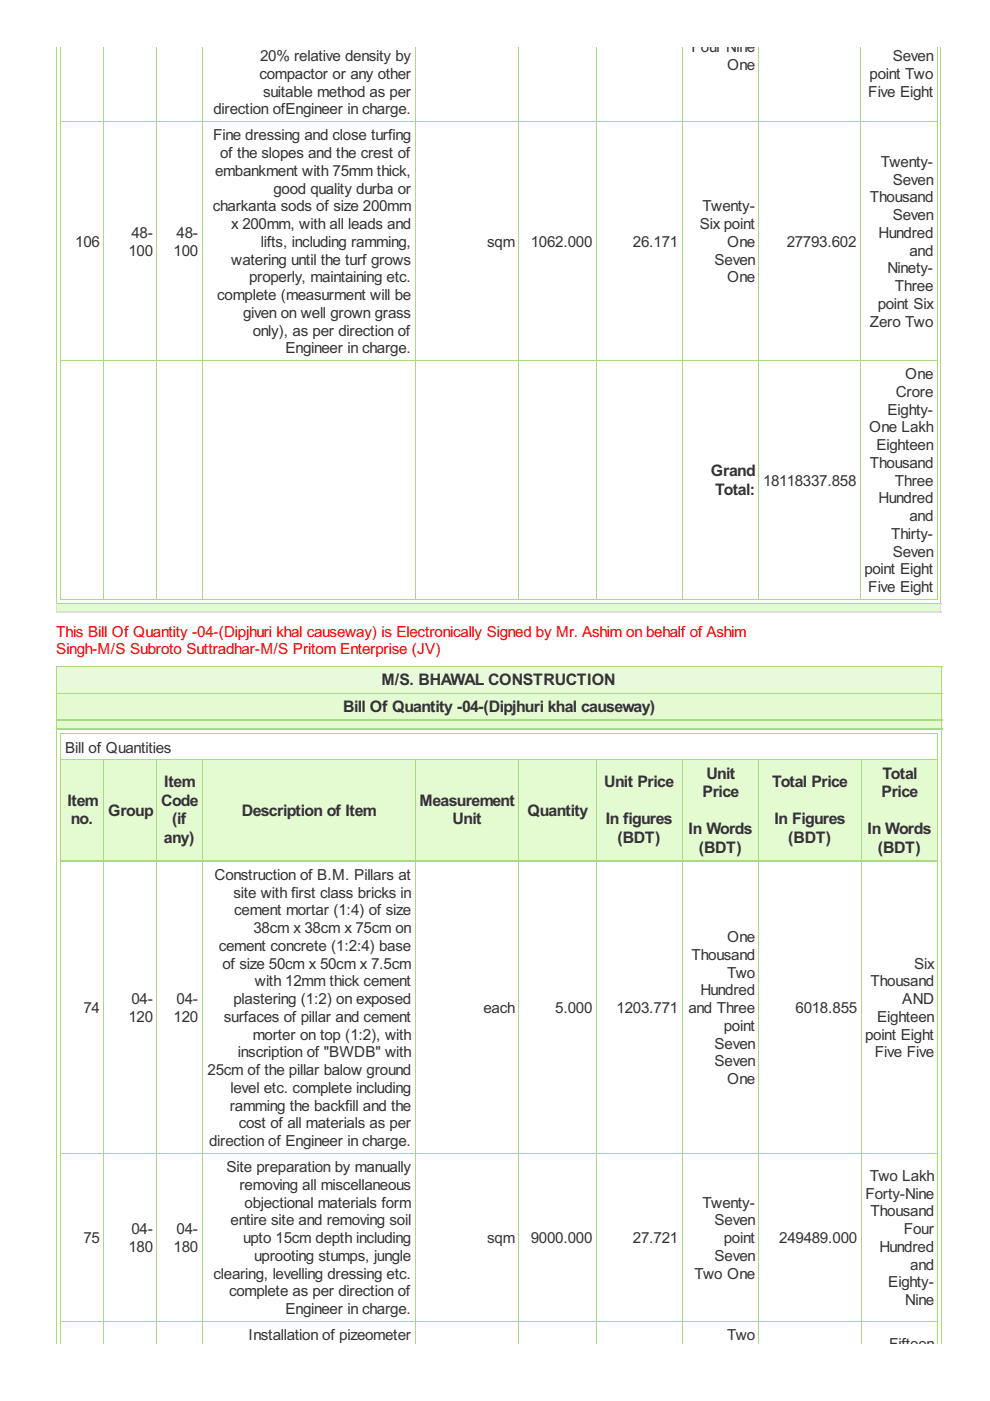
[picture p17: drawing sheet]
<svg xmlns="http://www.w3.org/2000/svg" width="210mm" height="297mm" viewBox="0 0 210 297" stroke-linecap="round" stroke-linejoin="round" font-family="sans-serif">
<defs><g id="words">
<g font-size="3.8" fill="#333">
<text x="150.7" y="100.9">Grand</text>
<text x="151.6" y="104.9">Total:</text>
<text x="80.9" y="145.3">M/S. BHAWAL CONSTRUCTION</text>
<text x="72.8" y="151">Bill Of Quantity -04-(Dipjhuri khal causeway)</text>
<text x="34.8" y="167">Item</text>
<text x="128.1" y="167">Unit Price</text>
<text x="149.8" y="165.1">Unit</text>
<text x="163.7" y="167">Total Price</text>
<text x="187.1" y="165.1">Total</text>
<text x="14.3" y="170.9">Item</text>
<text x="22.9" y="172.9">Group</text>
<text x="34.2" y="170.9">Code</text>
<text x="51.3" y="172.9">Description of Item</text>
<text x="88.9" y="170.9">Measurement</text>
<text x="111.8" y="172.9">Quantity</text>
<text x="149" y="169">Price</text>
<text x="186.9" y="169">Price</text>
<text x="15" y="174.8">no.</text>
<text x="34.8" y="178.7">any)</text>
<text x="36.5" y="174.8">(if</text>
<text x="96" y="174.8">Unit</text>
<text x="128.4" y="174.8">In figures</text>
<text x="130.9" y="178.7">(BDT)</text>
<text x="146" y="176.8">In Words</text>
<text x="164.2" y="174.8">In Figures</text>
<text x="167.1" y="178.7">(BDT)</text>
<text x="183.9" y="176.8">In Words</text>
<text x="148.1" y="180.8">(BDT)</text>
<text x="186.1" y="180.8">(BDT)</text>
</g>
<g font-size="3.6" fill="#333">
<text x="146.6" y="11.1">Four Nine</text>
<text x="55" y="16.7">compactor or any other</text>
<text x="55.2" y="13">20% relative density by</text>
<text x="154.2" y="14.9">One</text>
<text x="184.4" y="16.7">point Two</text>
<text x="189.3" y="13">Seven</text>
<text x="55.8" y="20.5">suitable method as per</text>
<text x="184.1" y="20.5">Five Eight</text>
<text x="45.2" y="29.7">Fine dressing and close turfing</text>
<text x="45.3" y="24.3">direction ofEngineer in charge.</text>
<text x="46.7" y="33.5">of the slopes and the crest of</text>
<text x="186.8" y="35.4">Twenty-</text>
<text x="45.6" y="37.3">embankment with 75mm thick,</text>
<text x="58" y="41">good quality durba or</text>
<text x="189.3" y="39.2">Seven</text>
<text x="45.1" y="44.8">charkanta sods of size 200mm</text>
<text x="149" y="44.8">Twenty-</text>
<text x="184.4" y="42.9">Thousand</text>
<text x="189.3" y="46.7">Seven</text>
<text x="15.9" y="52.3">106</text>
<text x="27.9" y="50.4">48-</text>
<text x="37.4" y="50.4">48-</text>
<text x="49" y="48.6">x 200mm, with all leads and</text>
<text x="55.3" y="52.3">lifts, including ramming,</text>
<text x="103.3" y="52.3">sqm</text>
<text x="112.5" y="52.3">1062.000</text>
<text x="134.2" y="52.3">26.171</text>
<text x="148.3" y="48.6">Six point</text>
<text x="154.2" y="52.3">One</text>
<text x="166.8" y="52.3">27793.602</text>
<text x="186.3" y="50.4">Hundred</text>
<text x="27.2" y="54.2">100</text>
<text x="36.8" y="54.2">100</text>
<text x="49" y="56.1">watering until the turf grows</text>
<text x="52.8" y="59.9">properly, maintaining etc.</text>
<text x="151.5" y="56.1">Seven</text>
<text x="154.2" y="59.9">One</text>
<text x="188.2" y="58">Ninety-</text>
<text x="192.8" y="54.2">and</text>
<text x="46.1" y="63.6">complete (measurment will be</text>
<text x="186.1" y="65.5">point Six</text>
<text x="189.7" y="61.7">Three</text>
<text x="51.5" y="67.4">given on well grown grass</text>
<text x="53.6" y="71.1">only), as per direction of</text>
<text x="184.4" y="69.3">Zero Two</text>
<text x="60.5" y="74.9">Engineer in charge.</text>
<text x="191.9" y="80.4">One</text>
<text x="188.2" y="87.9">Eighty-</text>
<text x="189.9" y="84.2">Crore</text>
<text x="184.3" y="91.7">One Lakh</text>
<text x="185.8" y="95.5">Eighteen</text>
<text x="184.4" y="99.2">Thousand</text>
<text x="161.8" y="103">18118337.858</text>
<text x="186.3" y="106.7">Hundred</text>
<text x="189.7" y="103">Three</text>
<text x="192.8" y="110.5">and</text>
<text x="189" y="114.3">Thirty-</text>
<text x="189.3" y="118">Seven</text>
<text x="183.3" y="121.8">point Eight</text>
<text x="184.1" y="125.6">Five Eight</text>
<text x="13.8" y="159.6">Bill of Quantities</text>
<text x="45.5" y="186.6">Construction of B.M. Pillars at</text>
<text x="49.5" y="190.3">site with first class bricks in</text>
<text x="49.7" y="194.1">cement mortar (1:4) of size</text>
<text x="53.7" y="197.8">38cm x 38cm x 75cm on</text>
<text x="46.4" y="201.6">cement concrete (1:2:4) base</text>
<text x="146.6" y="203.5">Thousand</text>
<text x="154.2" y="199.7">One</text>
<text x="47.2" y="205.4">of size 50cm x 50cm x 7.5cm</text>
<text x="54.1" y="209.1">with 12mm thick cement</text>
<text x="154.2" y="207.3">Two</text>
<text x="184.6" y="209.1">Thousand</text>
<text x="193.8" y="205.4">Six</text>
<text x="17.7" y="214.8">74</text>
<text x="27.9" y="212.9">04-</text>
<text x="37.4" y="212.9">04-</text>
<text x="49.5" y="212.9">plastering (1:2) on exposed</text>
<text x="102.5" y="214.8">each</text>
<text x="117.7" y="214.8">5.000</text>
<text x="130.7" y="214.8">1203.771</text>
<text x="145.9" y="214.8">and Three</text>
<text x="148.5" y="211">Hundred</text>
<text x="168.7" y="214.8">6018.855</text>
<text x="191.3" y="212.9">AND</text>
<text x="27.2" y="216.7">120</text>
<text x="36.8" y="216.7">120</text>
<text x="47.5" y="216.7">surfaces of pillar and cement</text>
<text x="53.6" y="220.4">morter on top (1:2), with</text>
<text x="153.5" y="218.5">point</text>
<text x="183.4" y="220.4">point Eight</text>
<text x="186" y="216.7">Eighteen</text>
<text x="44" y="228">25cm of the pillar balow ground</text>
<text x="50.4" y="224.2">inscription of &quot;BWDB&quot; with</text>
<text x="151.5" y="222.3">Seven</text>
<text x="151.5" y="226.1">Seven</text>
<text x="185.5" y="224.2">Five Five</text>
<text x="48.9" y="231.7">level etc. complete including</text>
<text x="154.2" y="229.8">One</text>
<text x="48.7" y="235.5">ramming the backfill and the</text>
<text x="50.6" y="239.2">cost of all materials as per</text>
<text x="44.3" y="243">direction of Engineer in charge.</text>
<text x="48" y="248.5">Site preparation by manually</text>
<text x="184.4" y="250.4">Two Lakh</text>
<text x="50.8" y="252.3">removing all miscellaneous</text>
<text x="51.9" y="256">objectional materials form</text>
<text x="149" y="256">Twenty-</text>
<text x="183.5" y="254.1">Forty-Nine</text>
<text x="184.6" y="257.9">Thousand</text>
<text x="17.7" y="263.5">75</text>
<text x="27.9" y="261.7">04-</text>
<text x="37.4" y="261.7">04-</text>
<text x="48.9" y="259.8">entire site and removing soil</text>
<text x="51.5" y="263.5">upto 15cm depth including</text>
<text x="103.3" y="263.5">sqm</text>
<text x="112.5" y="263.5">9000.000</text>
<text x="134.2" y="263.5">27.721</text>
<text x="151.5" y="259.8">Seven</text>
<text x="153.5" y="263.5">point</text>
<text x="165.2" y="263.5">249489.000</text>
<text x="191.6" y="261.7">Four</text>
<text x="27.2" y="265.4">180</text>
<text x="36.8" y="265.4">180</text>
<text x="53.9" y="267.3">uprooting stumps, jungle</text>
<text x="151.5" y="267.3">Seven</text>
<text x="186.5" y="265.4">Hundred</text>
<text x="193" y="269.2">and</text>
<text x="45.3" y="271.1">clearing, levelling dressing etc.</text>
<text x="48.6" y="274.8">complete as per direction of</text>
<text x="147.3" y="271.1">Two One</text>
<text x="188.3" y="273">Eighty-</text>
<text x="60.5" y="278.6">Engineer in charge.</text>
<text x="191.9" y="276.7">Nine</text>
<text x="52.7" y="284.1">Installation of pizeometer</text>
<text x="154.2" y="284.1">Two</text>
<text x="188.5" y="286">Fifteen</text>
</g>
<g font-size="3.6" fill="#f00">
<text x="11.9" y="135">This Bill Of Quantity -04-(Dipjhuri khal causeway) is Electronically Signed by Mr. Ashim on behalf of Ashim</text>
<text x="11.9" y="138.7">Singh-M/S Subroto Suttradhar-M/S Pritom Enterprise (JV)</text>
</g>
</g></defs>
<g fill="none" stroke="#a8da7f" stroke-width=".21">
<path d="M12.9 9.9v117.2M22 9.9v117.2M33.3 9.9v117.2M42.8 9.9v117.2M88 9.9v117.2M110 9.9v117.2M126.4 9.9v117.2M144.6 9.9v117.2M160.9 9.9v117.2M182.4 9.9v117.2M198.7 9.9v117.2M12.8 25.7h186"/>
<path d="M12.8 76.4h186M12.8 127h186"/>
</g>
<path d="M11.9 127.9h187.5v1.9h-187.5z" fill="#e4fad0"/>
<path d="M12 9.9v118.2M199.5 9.9v118.2M11.9 128h187.7" fill="none" stroke="#a8da7f" stroke-width=".21"/>
<path d="M12 127.9v2M199.5 127.9v2" fill="none" stroke="#ddd" stroke-width=".21"/>
<path d="M11.9 129.8h187.7" fill="none" stroke="#ddd" stroke-width=".31"/>
<path d="M11.9 141.2h187.7v5.7h-187.7z" fill="#e9f9db"/>
<g fill="#e4fad0">
<path d="M11.9 146.9h187.7v5.8h-187.7z"/>
<path d="M11.9 152.7h187.7v1.9h-187.7z"/>
<path d="M12.8 161h9.1v21.5h-9.1z"/>
<path d="M21.9 161h11.3v21.5h-11.3z"/>
<path d="M33.2 161h9.6v21.5h-9.6z"/>
<path d="M42.8 161h45.1v21.5h-45.1z"/>
<path d="M87.9 161h22v21.5h-22z"/>
<path d="M109.9 161h16.4v21.5h-16.4z"/>
<path d="M126.3 161h18.2v21.5h-18.2z"/>
<path d="M144.5 161h16.3v21.5h-16.3z"/>
<path d="M160.8 161h21.7v21.5h-21.7z"/>
<path d="M182.5 161h16.3v21.5h-16.3z"/>
</g>
<g fill="none" stroke="#a8da7f" stroke-width=".21">
<path d="M11.9 141.3h187.8M11.9 147h187.8M12 141.2v143.7M12.8 155.6h186.1M12.9 155.5v129.4M198.9 155.5v129.4M199.7 141.2v143.7M12.8 161.1h186.1M22 161v123.9M33.3 161v123.9M42.8 161v123.9M88 161v123.9"/>
<path d="M110 161v123.9M126.4 161v123.9M144.6 161v123.9M160.9 161v123.9M182.6 161v123.9M12.8 244.5h186.1M12.8 280.1h186.1"/>
</g>
<path d="M11.9 152.7h187.8M11.9 154.6h187.8M12.8 182.5h186.1" fill="none" stroke="#a8da7f" stroke-width=".31"/>
<use href="#words"/>
</svg>
